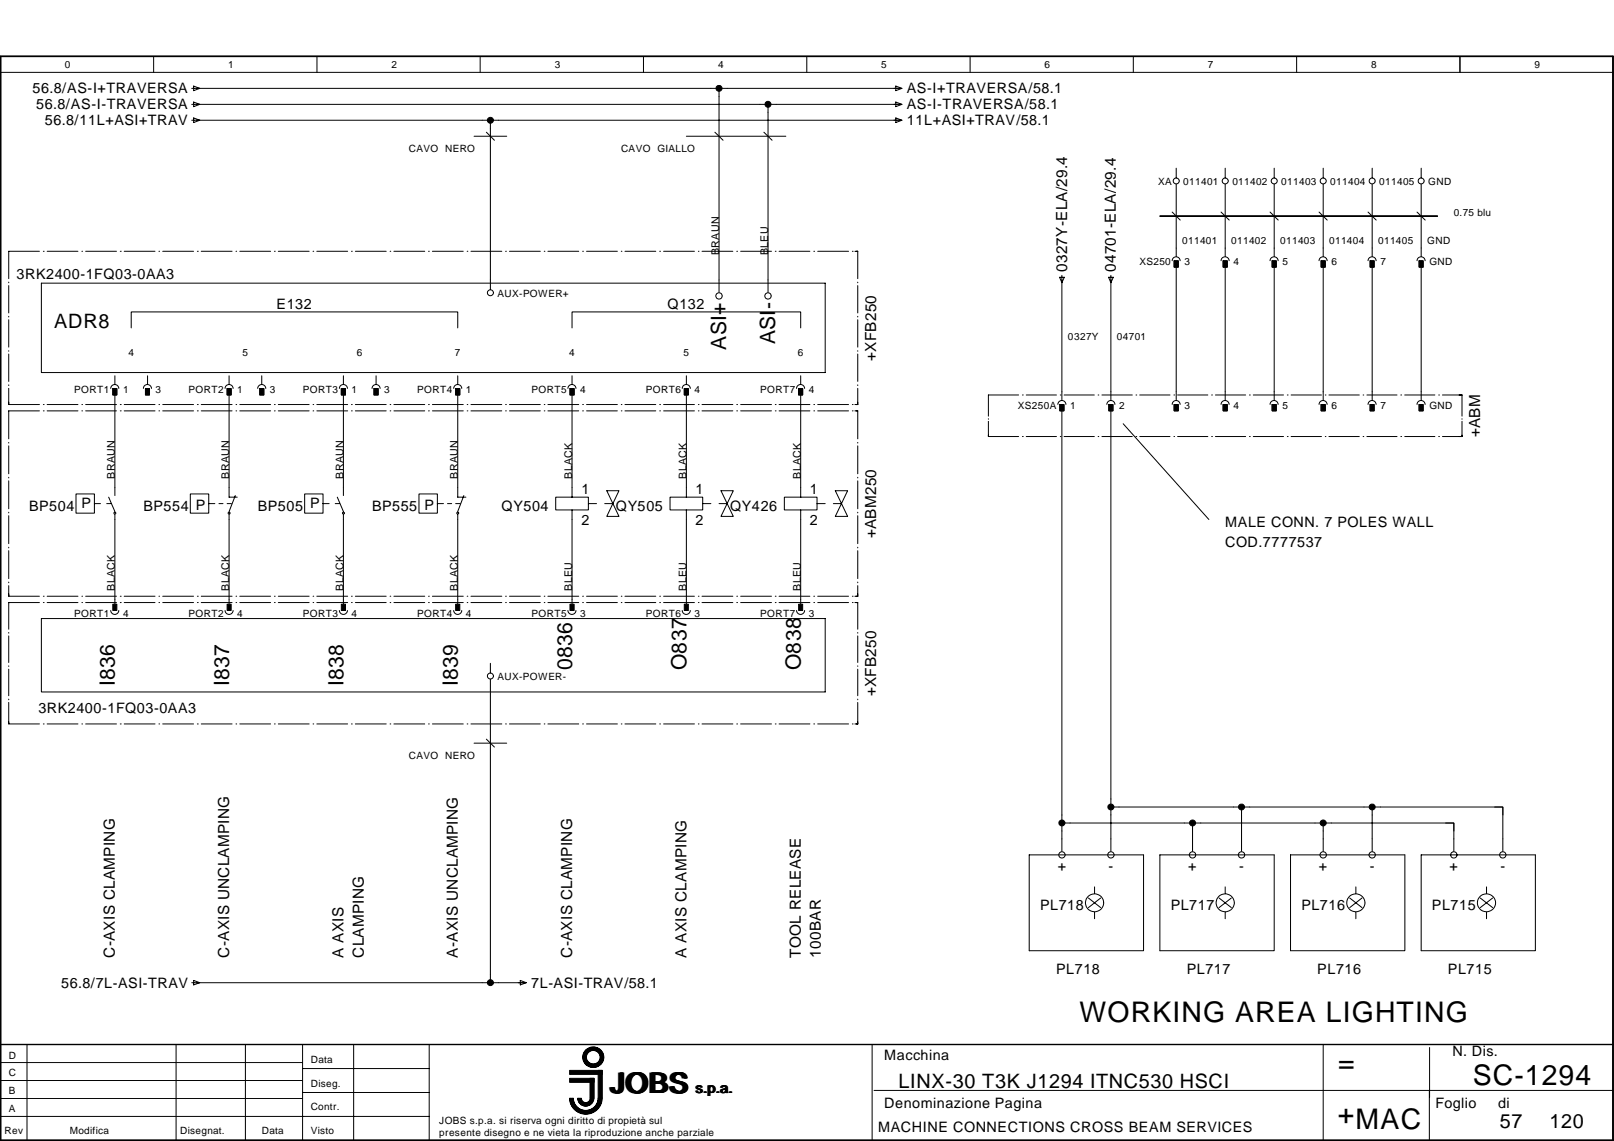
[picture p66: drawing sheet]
<svg xmlns="http://www.w3.org/2000/svg" width="297mm" height="210mm" viewBox="0 0 297 210" stroke-linecap="round" stroke-linejoin="round" font-family="sans-serif">
<defs><g id="words">
<g font-size="5.2">
<text x="198.6" y="188">WORKING AREA LIGHTING</text>
<text x="246.3" y="197.2">=</text>
<text x="112.5" y="201">JOBS</text>
<text x="271.1" y="199.6">SC-1294</text>
<text x="246.2" y="206.7">+MAC</text>
</g>
<g font-size="3.9">
<text x="133.6" y="64.3" transform="rotate(-90 133.6 64.3)">ASI+</text>
<text x="142.7" y="63.3" transform="rotate(-90 142.7 63.3)">ASI-</text>
<text x="105.3" y="123.3" transform="rotate(-90 105.3 123.3)">0836</text>
<text x="126.3" y="123.3" transform="rotate(-90 126.3 123.3)">O837</text>
<text x="147.4" y="123.3" transform="rotate(-90 147.4 123.3)">O838</text>
<text x="21.1" y="126.3" transform="rotate(-90 21.1 126.3)">I836</text>
<text x="42.2" y="126.3" transform="rotate(-90 42.2 126.3)">I837</text>
<text x="63.2" y="126.3" transform="rotate(-90 63.2 126.3)">I838</text>
<text x="84.2" y="126.3" transform="rotate(-90 84.2 126.3)">I839</text>
</g>
<g font-size="3.6">
<text x="10" y="60.3">ADR8</text>
<text x="165.4" y="200.2">LINX-30 T3K J1294 ITNC530 HSCI</text>
<text x="276.1" y="207.6">57</text>
<text x="285.2" y="207.6">120</text>
</g>
<g font-size="2.8">
<text x="196.4" y="50" transform="rotate(-90 196.4 50)">0327Y-ELA/29.4</text>
<text x="205.4" y="50" transform="rotate(-90 205.4 50)">04701-ELA/29.4</text>
<text x="161.2" y="66.4" transform="rotate(-90 161.2 66.4)">+XFB250</text>
<text x="272.4" y="80.5" transform="rotate(-90 272.4 80.5)">+ABM</text>
<text x="161.2" y="99" transform="rotate(-90 161.2 99)">+ABM250</text>
<text x="161.2" y="128.1" transform="rotate(-90 161.2 128.1)">+XFB250</text>
<text x="21.1" y="176.2" transform="rotate(-90 21.1 176.2)">C-AXIS CLAMPING</text>
<text x="42.2" y="176.2" transform="rotate(-90 42.2 176.2)">C-AXIS UNCLAMPING</text>
<text x="63.2" y="176.2" transform="rotate(-90 63.2 176.2)">A AXIS</text>
<text x="66.9" y="176.2" transform="rotate(-90 66.9 176.2)">CLAMPING</text>
<text x="84.2" y="176.2" transform="rotate(-90 84.2 176.2)">A-AXIS UNCLAMPING</text>
<text x="105.3" y="176.2" transform="rotate(-90 105.3 176.2)">C-AXIS CLAMPING</text>
<text x="126.3" y="176.2" transform="rotate(-90 126.3 176.2)">A AXIS CLAMPING</text>
<text x="147.4" y="176.2" transform="rotate(-90 147.4 176.2)">TOOL RELEASE</text>
<text x="151.1" y="176.2" transform="rotate(-90 151.1 176.2)">100BAR</text>
</g>
<g font-size="2.6">
<text x="6" y="17.2">56.8/AS-I+TRAVERSA</text>
<text x="166.9" y="17.2">AS-I+TRAVERSA/58.1</text>
<text x="6.7" y="20.1">56.8/AS-I-TRAVERSA</text>
<text x="8.3" y="23.1">56.8/11L+ASI+TRAV</text>
<text x="166.9" y="20.1">AS-I-TRAVERSA/58.1</text>
<text x="166.9" y="23.1">11L+ASI+TRAV/58.1</text>
<text x="3.1" y="51.4">3RK2400-1FQ03-0AA3</text>
<text x="50.9" y="56.8">E132</text>
<text x="122.9" y="56.8">Q132</text>
<text x="5.4" y="93.9">BP504</text>
<text x="15" y="93.5">P</text>
<text x="26.4" y="93.9">BP554</text>
<text x="36" y="93.8">P</text>
<text x="47.4" y="93.9">BP505</text>
<text x="57.1" y="93.5">P</text>
<text x="68.5" y="93.9">BP555</text>
<text x="78.1" y="93.8">P</text>
<text x="92.3" y="93.9">QY504</text>
<text x="107" y="90.8">1</text>
<text x="113.3" y="93.9">QY505</text>
<text x="128" y="90.8">1</text>
<text x="134.4" y="93.9">QY426</text>
<text x="149.1" y="90.8">1</text>
<text x="107" y="96.5">2</text>
<text x="128" y="96.5">2</text>
<text x="149.1" y="96.5">2</text>
<text x="225.5" y="96.9">MALE CONN. 7 POLES WALL</text>
<text x="225.5" y="100.6">COD.7777537</text>
<text x="7.1" y="131.2">3RK2400-1FQ03-0AA3</text>
<text x="194.7" y="160.2">+</text>
<text x="204" y="160.2">-</text>
<text x="218.7" y="160.2">+</text>
<text x="228" y="160.2">-</text>
<text x="242.7" y="160.2">+</text>
<text x="252.1" y="160.2">-</text>
<text x="266.8" y="160.2">+</text>
<text x="276.1" y="160.2">-</text>
<text x="191.4" y="167.4">PL718</text>
<text x="215.5" y="167.4">PL717</text>
<text x="239.5" y="167.4">PL716</text>
<text x="263.5" y="167.4">PL715</text>
<text x="194.4" y="179.2">PL718</text>
<text x="218.4" y="179.2">PL717</text>
<text x="242.4" y="179.2">PL716</text>
<text x="266.5" y="179.2">PL715</text>
<text x="11.3" y="181.7">56.8/7L-ASI-TRAV</text>
<text x="97.8" y="181.7">7L-ASI-TRAV/58.1</text>
<text x="162.7" y="195.1">Macchina</text>
<text x="267.3" y="194.3">N. Dis.</text>
<text x="128.1" y="201">s.p.a.</text>
<text x="162.7" y="203.9">Denominazione Pagina</text>
<text x="264.2" y="203.9">Foglio</text>
<text x="275.7" y="203.9">di</text>
<text x="161.6" y="208.3">MACHINE CONNECTIONS CROSS BEAM SERVICES</text>
</g>
<g font-size="2">
<text x="132.3" y="46.9" transform="rotate(-90 132.3 46.9)">BRAUN</text>
<text x="141.3" y="46.9" transform="rotate(-90 141.3 46.9)">BLEU</text>
<text x="21.1" y="88.1" transform="rotate(-90 21.1 88.1)">BRAUN</text>
<text x="42.2" y="88.1" transform="rotate(-90 42.2 88.1)">BRAUN</text>
<text x="63.2" y="88.1" transform="rotate(-90 63.2 88.1)">BRAUN</text>
<text x="84.2" y="88.1" transform="rotate(-90 84.2 88.1)">BRAUN</text>
<text x="105.3" y="88.1" transform="rotate(-90 105.3 88.1)">BLACK</text>
<text x="126.3" y="88.1" transform="rotate(-90 126.3 88.1)">BLACK</text>
<text x="147.4" y="88.1" transform="rotate(-90 147.4 88.1)">BLACK</text>
<text x="21.1" y="108.6" transform="rotate(-90 21.1 108.6)">BLACK</text>
<text x="42.2" y="108.6" transform="rotate(-90 42.2 108.6)">BLACK</text>
<text x="63.2" y="108.6" transform="rotate(-90 63.2 108.6)">BLACK</text>
<text x="84.2" y="108.6" transform="rotate(-90 84.2 108.6)">BLACK</text>
<text x="105.3" y="108.6" transform="rotate(-90 105.3 108.6)">BLEU</text>
<text x="126.3" y="108.6" transform="rotate(-90 126.3 108.6)">BLEU</text>
<text x="147.4" y="108.6" transform="rotate(-90 147.4 108.6)">BLEU</text>
</g>
<g font-size="1.8">
<text x="12" y="12.6">0</text>
<text x="42" y="12.6">1</text>
<text x="72" y="12.6">2</text>
<text x="102.1" y="12.6">3</text>
<text x="132.2" y="12.6">4</text>
<text x="162.2" y="12.6">5</text>
<text x="192.3" y="12.6">6</text>
<text x="222.3" y="12.6">7</text>
<text x="252.4" y="12.6">8</text>
<text x="282.4" y="12.6">9</text>
<text x="75.2" y="28">CAVO NERO</text>
<text x="114.3" y="28">CAVO GIALLO</text>
<text x="213.1" y="34.1">XA</text>
<text x="217.8" y="34.1">011401</text>
<text x="226.8" y="34.1">011402</text>
<text x="235.8" y="34.1">011403</text>
<text x="244.8" y="34.1">011404</text>
<text x="253.8" y="34.1">011405</text>
<text x="262.9" y="34.1">GND</text>
<text x="267.6" y="39.8">0.75 blu</text>
<text x="217.6" y="44.9">011401</text>
<text x="226.6" y="44.9">011402</text>
<text x="235.6" y="44.9">011403</text>
<text x="244.6" y="44.9">011404</text>
<text x="253.7" y="44.9">011405</text>
<text x="262.7" y="44.9">GND</text>
<text x="209.7" y="48.8">XS250</text>
<text x="218" y="48.8">3</text>
<text x="227" y="48.8">4</text>
<text x="236" y="48.8">5</text>
<text x="245" y="48.8">6</text>
<text x="254" y="48.8">7</text>
<text x="263.1" y="48.8">GND</text>
<text x="91.6" y="54.7">AUX-POWER+</text>
<text x="23.6" y="65.5">4</text>
<text x="44.7" y="65.5">5</text>
<text x="65.7" y="65.5">6</text>
<text x="83.7" y="65.5">7</text>
<text x="104.8" y="65.5">4</text>
<text x="125.8" y="65.5">5</text>
<text x="146.9" y="65.5">6</text>
<text x="196.6" y="62.5">0327Y</text>
<text x="205.6" y="62.5">04701</text>
<text x="13.7" y="72.3">PORT1</text>
<text x="22.6" y="72.3">1</text>
<text x="28.6" y="72.3">3</text>
<text x="34.7" y="72.3">PORT2</text>
<text x="43.7" y="72.3">1</text>
<text x="49.7" y="72.3">3</text>
<text x="55.7" y="72.3">PORT3</text>
<text x="64.7" y="72.3">1</text>
<text x="70.7" y="72.3">3</text>
<text x="76.8" y="72.3">PORT4</text>
<text x="85.7" y="72.3">1</text>
<text x="97.8" y="72.3">PORT5</text>
<text x="106.8" y="72.3">4</text>
<text x="118.8" y="72.3">PORT6</text>
<text x="127.8" y="72.3">4</text>
<text x="139.9" y="72.3">PORT7</text>
<text x="148.9" y="72.3">4</text>
<text x="187.3" y="75.2">XS250A</text>
<text x="196.9" y="75.2">1</text>
<text x="205.9" y="75.2">2</text>
<text x="218" y="75.2">3</text>
<text x="227" y="75.2">4</text>
<text x="236" y="75.2">5</text>
<text x="245" y="75.2">6</text>
<text x="254" y="75.2">7</text>
<text x="263.1" y="75.2">GND</text>
<text x="13.7" y="113.4">PORT1</text>
<text x="22.6" y="113.4">4</text>
<text x="34.7" y="113.4">PORT2</text>
<text x="43.7" y="113.4">4</text>
<text x="55.7" y="113.4">PORT3</text>
<text x="64.7" y="113.4">4</text>
<text x="76.8" y="113.4">PORT4</text>
<text x="85.7" y="113.4">4</text>
<text x="97.8" y="113.4">PORT5</text>
<text x="106.8" y="113.4">3</text>
<text x="118.8" y="113.4">PORT6</text>
<text x="127.8" y="113.4">3</text>
<text x="139.9" y="113.4">PORT7</text>
<text x="148.9" y="113.4">3</text>
<text x="91.6" y="125.2">AUX-POWER-</text>
<text x="75.2" y="139.6">CAVO NERO</text>
<text x="1.6" y="194.7">D</text>
<text x="57.2" y="195.5">Data</text>
<text x="1.6" y="201.3">B</text>
<text x="1.6" y="198">C</text>
<text x="57.2" y="199.9">Diseg.</text>
<text x=".8" y="208.7">Rev</text>
<text x="1.6" y="204.6">A</text>
<text x="12.9" y="208.7">Modifica</text>
<text x="33.1" y="208.7">Disegnat.</text>
<text x="48.2" y="208.7">Data</text>
<text x="57.2" y="204.3">Contr.</text>
<text x="57.2" y="208.7">Visto</text>
<text x="80.9" y="206.8">JOBS s.p.a. si riserva ogni diritto di propietà sul</text>
<text x="80.9" y="209">presente disegno e ne vieta la riproduzione anche parziale</text>
</g>
</g></defs>
<g fill="none" stroke="#000" stroke-width=".18">
<path d="M.1 10.4h296.8v199.4h-296.8zM.1 13.3h296.8M28.3 10.4v2.9M58.3 10.4v2.9M88.4 10.4v2.9M118.4 10.4v2.9M148.5 10.4v2.9M178.5 10.4v2.9M208.6 10.4v2.9M238.6 10.4v2.9M268.7 10.4v2.9M87.2 25.1h6.1"/>
<path d="M126.3 25.1h18.3M213.5 39.8h51.1M1.6 51.9v.1M1.6 52.5v5.1M1.6 58.2v.1M1.6 58.8v5.1M7.3 46.2h-5.7v5.1M7.6 52.1h144.3v16.4h-144.3zM8 46.2h.1M8.7 46.2h5.6M15.1 46.2h.1M15.8 46.2h5.6"/>
<path d="M22.1 46.2h.2M22.9 46.2h5.6M29.2 46.2h.2M29.9 46.2h5.7M36.3 46.2h.2M37 46.2h5.7M43.4 46.2h.2M44.1 46.2h5.7M50.5 46.2h.1M51.2 46.2h5.7M57.6 46.2h.1M58.3 46.2h5.7"/>
<path d="M64.7 46.2h.1M65.4 46.2h5.7M71.8 46.2h.1M72.5 46.2h5.7M78.9 46.2h.1M79.6 46.2h5.7M86 46.2h.1M86.7 46.2h5.6M93 46.2h.2M93.8 46.2h5.6M100.2 46.2h.1M100.8 46.2h5.7"/>
<path d="M107.2 46.2h.2M107.9 46.2h5.7M114.3 46.2h.2M115 46.2h5.7M121.4 46.2h.2M122.1 46.2h5.7M128.5 46.2h.1M129.2 46.2h5.7M135.6 46.2h.1M136.3 46.2h5.7M142.7 46.2h.1M143.4 46.2h5.7"/>
<path d="M149.8 46.2h.1M150.5 46.2h5.7M156.9 46.2h.1M157.3 46.2h.6v5.1M157.9 51.9v.1M157.9 52.5v5.1M157.9 58.2v.1M157.9 58.8v5.1M1.6 74v.4h5.7M1.6 64.5v.1M1.6 65.1v5.1M1.6 70.8v.1"/>
<path d="M1.6 71.4v3M7.3 75.6h-5.7v5.1M8 74.4h.1M8 75.6h.1M8.7 74.4h5.6M8.7 75.6h5.6M15.1 74.4h.1M15.1 75.6h.1M15.8 74.4h5.6M15.8 75.6h5.6M22.1 74.4h.2M22.1 75.6h.2"/>
<path d="M22.9 74.4h5.6M22.9 75.6h5.6M24.1 60.3v-2.9h60.1v2.9M29.2 74.4h.2M29.2 75.6h.2M29.9 74.4h5.7M29.9 75.6h5.7M36.3 74.4h.2M36.3 75.6h.2M37 74.4h5.7M37 75.6h5.7M43.4 74.4h.2"/>
<path d="M43.4 75.6h.2M44.1 74.4h5.7M44.1 75.6h5.7M50.5 74.4h.1M50.5 75.6h.1M51.2 74.4h5.7M51.2 75.6h5.7M57.6 74.4h.1M57.6 75.6h.1M58.3 74.4h5.7M58.3 75.6h5.7M64.7 74.4h.1"/>
<path d="M64.7 75.6h.1M65.4 74.4h5.7M65.4 75.6h5.7M71.8 74.4h.1M71.8 75.6h.1M72.5 74.4h5.7M72.5 75.6h5.7M78.9 74.4h.1M78.9 75.6h.1M79.6 74.4h5.7M79.6 75.6h5.7M86 74.4h.1"/>
<path d="M86 75.6h.1M86.7 74.4h5.6M86.7 75.6h5.6M93 74.4h.2M93 75.6h.2M93.8 74.4h5.6M93.8 75.6h5.6M100.2 74.4h.1M100.2 75.6h.1M100.8 74.4h5.7M100.8 75.6h5.7M105.3 60.3v-2.9h42.1v2.9"/>
<path d="M107.2 74.4h.2M107.2 75.6h.2M107.9 74.4h5.7M107.9 75.6h5.7M114.3 74.4h.2M114.3 75.6h.2M115 74.4h5.7M115 75.6h5.7M121.4 74.4h.2M121.4 75.6h.2M122.1 74.4h5.7M122.1 75.6h5.7"/>
<path d="M128.5 74.4h.1M128.5 75.6h.1M129.2 74.4h5.7M129.2 75.6h5.7M135.6 74.4h.1M135.6 75.6h.1M136.3 74.4h5.7M136.3 75.6h5.7M142.7 74.4h.1M142.7 75.6h.1M143.4 74.4h5.7M143.4 75.6h5.7"/>
<path d="M149.8 74.4h.1M149.8 75.6h.1M150.5 74.4h5.7M150.5 75.6h5.7M156.9 74.4h.1M156.9 75.6h.1M157.3 75.6h.6v5.1M157.9 71.4v3h-.6M157.9 64.5v.1M157.9 65.1v5.1M157.9 70.8v.1M181.9 77v.1"/>
<path d="M181.9 77.5v2.8M187.5 72.7h-5.6v3.9M188.2 72.7h.1M188.9 72.7h5.5M195.1 72.7h.2M195.8 72.7h5.6M202.1 72.7h.1M202.8 72.7h5.6M206.7 78l15.8 17.6M209.1 72.7h.1M209.8 72.7h5.5M216 72.7h.2"/>
<path d="M216.7 72.7h5.6M223 72.7h.1M223.7 72.7h5.6M230 72.7h.1M230.6 72.7h5.6M236.9 72.7h.2M237.6 72.7h5.6M243.9 72.7h.1M244.6 72.7h5.6M250.9 72.7h.1M251.6 72.7h5.5M257.8 72.7h.2"/>
<path d="M258.5 72.7h5.6M264.8 72.7h.1M265.5 72.7h3.6v3.9M269.1 77.5v2.8h-3.6M269.1 77v.1M1.6 81.4v.1M1.6 82v5.2M1.6 87.8v.1M1.6 88.5v5.1M1.6 94.2v.2M1.6 94.9v5.1M157.9 81.4v.1"/>
<path d="M157.9 82v5.2M157.9 87.8v.1M157.9 88.5v5.1M157.9 94.2v.2M157.9 94.9v5.1M181.9 80.1v.2h5.6M188.2 80.3h.1M188.9 80.3h5.5M195.1 80.3h.2M195.8 80.3h5.6M202.1 80.3h.1M202.8 80.3h5.6"/>
<path d="M209.1 80.3h.1M209.8 80.3h5.5M216 80.3h.2M216.7 80.3h5.6M223 80.3h.1M223.7 80.3h5.6M230 80.3h.1M230.6 80.3h5.6M236.9 80.3h.2M237.6 80.3h5.6M243.9 80.3h.1M244.6 80.3h5.6"/>
<path d="M250.9 80.3h.1M251.6 80.3h5.5M257.8 80.3h.2M258.5 80.3h5.6M264.8 80.3h.1M1.6 109.2v.5h5.7M1.6 100.7v.1M1.6 101.3v5.1M1.6 107.1v.1M1.6 107.7v2M1.6 116.4v.1M1.6 117v4.9"/>
<path d="M7.3 110.9h-5.7v4.9M7.6 113.8h144.3v13.5h-144.3zM8 109.7h.1M8 110.9h.1M8.7 109.7h5.6M8.7 110.9h5.6M15.1 109.7h.1M15.1 110.9h.1M15.8 109.7h5.6M15.8 110.9h5.6M22.1 109.7h.2M22.1 110.9h.2"/>
<path d="M22.9 109.7h5.6M22.9 110.9h5.6M29.2 109.7h.2M29.2 110.9h.2M29.9 109.7h5.7M29.9 110.9h5.7M36.3 109.7h.2M36.3 110.9h.2M37 109.7h5.7M37 110.9h5.7M43.4 109.7h.2M43.4 110.9h.2"/>
<path d="M44.1 109.7h5.7M44.1 110.9h5.7M50.5 109.7h.1M50.5 110.9h.1M51.2 109.7h5.7M51.2 110.9h5.7M57.6 109.7h.1M57.6 110.9h.1M58.3 109.7h5.7M58.3 110.9h5.7M64.7 109.7h.1M64.7 110.9h.1"/>
<path d="M65.4 109.7h5.7M65.4 110.9h5.7M71.8 109.7h.1M71.8 110.9h.1M72.5 109.7h5.7M72.5 110.9h5.7M78.9 109.7h.1M78.9 110.9h.1M79.6 109.7h5.7M79.6 110.9h5.7M86 109.7h.1M86 110.9h.1"/>
<path d="M86.7 109.7h5.6M86.7 110.9h5.6M93 109.7h.2M93 110.9h.2M93.8 109.7h5.6M93.8 110.9h5.6M100.2 109.7h.1M100.2 110.9h.1M100.8 109.7h5.7M100.8 110.9h5.7M107.2 109.7h.2M107.2 110.9h.2"/>
<path d="M107.9 109.7h5.7M107.9 110.9h5.7M114.3 109.7h.2M114.3 110.9h.2M115 109.7h5.7M115 110.9h5.7M121.4 109.7h.2M121.4 110.9h.2M122.1 109.7h5.7M122.1 110.9h5.7M128.5 109.7h.1M128.5 110.9h.1"/>
<path d="M129.2 109.7h5.7M129.2 110.9h5.7M135.6 109.7h.1M135.6 110.9h.1M136.3 109.7h5.7M136.3 110.9h5.7M142.7 109.7h.1M142.7 110.9h.1M143.4 109.7h5.7M143.4 110.9h5.7M149.8 109.7h.1M149.8 110.9h.1"/>
<path d="M150.5 109.7h5.7M150.5 110.9h5.7M156.9 109.7h.1M156.9 110.9h.1M157.3 110.9h.6v4.9M157.9 100.7v.1M157.9 101.3v5.1M157.9 107.1v.1M157.9 107.7v2h-.6M157.9 116.4v.1M157.9 117v4.9M1.6 132.8v.4h5.7"/>
<path d="M1.6 122.5v.1M1.6 123.1v4.9M1.6 128.6v.1M1.6 129.2v4M8 133.2h.1M8.7 133.2h5.6M15.1 133.2h.1M15.8 133.2h5.6M22.1 133.2h.2M22.9 133.2h5.6M29.2 133.2h.2M29.9 133.2h5.7"/>
<path d="M36.3 133.2h.2M37 133.2h5.7M43.4 133.2h.2M44.1 133.2h5.7M50.5 133.2h.1M51.2 133.2h5.7M57.6 133.2h.1M58.3 133.2h5.7M64.7 133.2h.1M65.4 133.2h5.7M71.8 133.2h.1M72.5 133.2h5.7"/>
<path d="M78.9 133.2h.1M79.6 133.2h5.7M86 133.2h.1M86.7 133.2h5.6M87.2 136.7h6.1M93 133.2h.2M93.8 133.2h5.6M100.2 133.2h.1M100.8 133.2h5.7M107.2 133.2h.2M107.9 133.2h5.7M114.3 133.2h.2"/>
<path d="M115 133.2h5.7M121.4 133.2h.2M122.1 133.2h5.7M128.5 133.2h.1M129.2 133.2h5.7M135.6 133.2h.1M136.3 133.2h5.7M142.7 133.2h.1M143.4 133.2h5.7M149.8 133.2h.1M150.5 133.2h5.7M156.9 133.2h.1"/>
<path d="M157.9 122.5v.1M157.9 123.1v4.9M157.9 128.6v.1M157.9 129.2v4h-.6M.1 198.8h55.6M.1 195.5h55.6M.1 192.2h296.8M5 192.2v17.6M32.4 192.2v17.6M45.2 192.2v17.6M55.7 192.2v17.6M55.7 196.6h23.3"/>
<path d="M65.1 192.2v17.6M79 192.2v17.6M160.5 192.2v17.6M243.5 192.2v17.6M263.1 192.7v9.2M.1 205.4h78.9M.1 202.1h55.6M55.7 201h23.3M105 202a2.85 2.85 0 0 0 2.8 2.8 2.85 2.85 0 0 0 2.9-2.8M105 202a2.77 2.77 0 0 0 2.8 2.7 2.77 2.77 0 0 0 2.8-2.7M105.1 202a2.69 2.69 0 0 0 2.7 2.7 2.69 2.69 0 0 0 2.7-2.7M105.2 202a2.63 2.63 0 0 0 2.6 2.6 2.63 2.63 0 0 0 2.6-2.6"/>
<path d="M105.3 202a2.54 2.54 0 0 0 2.5 2.5 2.54 2.54 0 0 0 2.5-2.5M105.3 202a2.47 2.47 0 0 0 2.5 2.4 2.47 2.47 0 0 0 2.5-2.4M105.4 202a2.39 2.39 0 0 0 2.4 2.4 2.39 2.39 0 0 0 2.4-2.4M106.3 202a1.49 1.49 0 0 0 1.5 1.5 1.49 1.49 0 0 0 1.5-1.5M106.4 202a1.42 1.42 0 0 0 1.4 1.4 1.42 1.42 0 0 0 1.4-1.4M106.5 202a1.34 1.34 0 0 0 1.3 1.3 1.34 1.34 0 0 0 1.4-1.3M106.5 202a1.27 1.27 0 0 0 1.3 1.3 1.27 1.27 0 0 0 1.3-1.3M106.6 202a1.19 1.19 0 0 0 1.2 1.2 1.19 1.19 0 0 0 1.2-1.2M106.7 202a1.12 1.12 0 0 0 1.1 1.1 1.12 1.12 0 0 0 1.1-1.1M106.8 202a1.04 1.04 0 0 0 1 1.1 1.04 1.04 0 0 0 1-1.1M106.8 202a.96 .96 0 0 0 1 1 .96 .96 0 0 0 1-1M106.9 202a.89 .89 0 0 0 .9 .9 .89 .89 0 0 0 .9-.9"/>
<path d="M107 202a.81 .81 0 0 0 .8 .8 .81 .81 0 0 0 .8-.8M110.1 202a2.3 2.3 0 0 1-2.3 2.3 2.3 2.3 0 0 1-2.3-2.3 2.32 2.32 0 0 0 2.3 2.3 2.32 2.32 0 0 0 2.3-2.3M110.7 202a2.94 2.94 0 0 1-2.9 2.9 2.94 2.94 0 0 1-3-2.9 3 3 0 0 0 3 3 3 3 0 0 0 3-3M160.9 200.6h136M263.1 200.6v9.2"/>
<circle cx="109.2" cy="194.5" r="1.33"/>
<circle cx="109.2" cy="194.5" r="1.48"/>
<circle cx="109.2" cy="194.5" r="1.55"/>
<circle cx="109.2" cy="194.5" r="1.85"/>
<circle cx="109.2" cy="194.5" r="1.25"/>
<circle cx="109.2" cy="194.5" r="1.78"/>
<circle cx="109.2" cy="194.5" r="1.4"/>
<circle cx="109.2" cy="194.5" r="1.63"/>
<circle cx="109.2" cy="194.5" r="1.69"/>
<circle cx="109.2" cy="194.5" r="1.92"/>
</g>
<path d="M.1 10.4h296.8v199.4h-296.8zM.1 192.2h296.8" fill="none" stroke="#000" stroke-width=".26"/>
<g fill="#000" stroke="#000" stroke-width=".18">
<path d="M104.8 196.9h6v.8h-6zM104.8 198.4h4.5v.7h-4.5zM108.6 198.4h.7v3.7h-.7zM110.1 196.9h.7v5.2h-.7z"/>
<circle cx="132.3" cy="16.2" r=".54"/>
<circle cx="141.4" cy="19.2" r=".55"/>
<circle cx="90.3" cy="22.1" r=".55"/>
<circle cx="195.4" cy="151.4" r=".55"/>
<circle cx="204.5" cy="148.4" r=".55"/>
<circle cx="219.5" cy="151.4" r=".55"/>
<circle cx="228.5" cy="148.5" r=".55"/>
<circle cx="243.5" cy="151.4" r=".55"/>
<circle cx="252.5" cy="148.5" r=".54"/>
<circle cx="90.3" cy="180.8" r=".55"/>
</g>
<g fill="none" stroke="#000" stroke-width=".19">
<path d="M35.3 16.3h130.6M35.3 19.2h130.6M35.6 15.8l1.2 .5-1.2 .4zM35.6 18.8l1.2 .4-1.2 .4zM132.3 16.3v37.4M141.3 19.2v34.5M164.9 15.8l1.1 .5-1.1 .4zM164.9 18.8l1.1 .4-1.1 .4zM35.3 22.1h130.6M35.6 21.7l1.2 .4-1.2 .4zM89.5 24.3l1.5 1.5M90.3 22.1v31.2"/>
<path d="M131.6 24.3l1.5 1.5M140.6 24.3l1.5 1.5M164.9 21.7l1.1 .4-1.1 .4zM215.7 39l1.5 1.5M216.5 30.9v1.8M216.5 33.9v13.2M224.7 39l1.5 1.5M225.5 30.9v1.8M225.5 33.9v13.2M233.7 39l1.5 1.5M234.5 30.9v1.8M234.5 33.9v13.2"/>
<path d="M242.8 39l1.5 1.5M243.5 30.9v1.8M243.5 33.9v13.2M251.8 39l1.5 1.5M252.5 30.9v1.8M252.5 33.9v13.2M260.8 39l1.5 1.5M261.6 30.9v1.8M261.6 33.9v13.2M195 51h.9l-.5 1zM195.4 50.7v22.8M204 51h.9l-.5 1z"/>
<path d="M204.4 50.7v22.8M215.7 48a.73 .73 0 0 1 .8-.8 .73 .73 0 0 1 .7 .8M216.1 48h.7v1.1h-.7zM216.5 48.6v24.9M224.7 48a.74 .74 0 0 1 .8-.8 .74 .74 0 0 1 .7 .8M225.1 48h.8v1.1h-.8zM225.5 48.6v24.9M233.7 48a.74 .74 0 0 1 .8-.8 .74 .74 0 0 1 .7 .8M234.1 48h.8v1.1h-.8zM234.5 48.6v24.9M242.8 48a.74 .74 0 0 1 .7-.8 .74 .74 0 0 1 .7 .8M243.1 48h.8v1.1h-.8z"/>
<path d="M243.5 48.6v24.9M251.8 48a.74 .74 0 0 1 .7-.8 .74 .74 0 0 1 .8 .8M252.2 48h.7v1.1h-.7zM252.5 48.6v24.9M260.8 48a.74 .74 0 0 1 .7-.8 .74 .74 0 0 1 .8 .8M261.2 48h.7v1.1h-.7zM261.6 48.6v24.9M20.4 71.5a.74 .74 0 0 1 .7-.8 .74 .74 0 0 1 .8 .8M20.8 71.5h.7v1.2h-.7zM21.1 69.1v1.5M21.1 72.1v19.1M26.4 71.5a.74 .74 0 0 1 .7-.8 .74 .74 0 0 1 .8 .8"/>
<path d="M26.8 71.5h.7v1.2h-.7zM27.2 69.1v1.5M41.4 71.5a.74 .74 0 0 1 .8-.8 .74 .74 0 0 1 .7 .8M41.8 71.5h.7v1.2h-.7zM42.2 69.1v1.5M42.2 72.1v19.4h1.5M47.4 71.5a.74 .74 0 0 1 .8-.8 .74 .74 0 0 1 .7 .8M47.8 71.5h.8v1.2h-.8zM48.2 69.1v1.5M62.5 71.5a.74 .74 0 0 1 .7-.8 .74 .74 0 0 1 .7 .8M62.8 71.5h.8v1.2h-.8zM63.2 69.1v1.5"/>
<path d="M63.2 72.1v19.1M68.5 71.5a.74 .74 0 0 1 .7-.8 .74 .74 0 0 1 .8 .8M68.8 71.5h.8v1.2h-.8zM69.2 69.1v1.5M83.5 71.5a.74 .74 0 0 1 .7-.8 .74 .74 0 0 1 .8 .8M83.9 71.5h.7v1.2h-.7zM84.2 69.1v1.5M84.2 72.1v19.4h1.5M104.5 71.5a.74 .74 0 0 1 .8-.8 .74 .74 0 0 1 .7 .8M104.9 71.5h.8v1.2h-.8zM105.3 69.1v1.5M105.3 72.1v19.4"/>
<path d="M125.6 71.5a.74 .74 0 0 1 .7-.8 .74 .74 0 0 1 .7 .8M125.9 71.5h.8v1.2h-.8zM126.3 69.1v1.5M126.3 72.1v19.4M146.6 71.5a.74 .74 0 0 1 .7-.8 .74 .74 0 0 1 .8 .8M147 71.5h.7v1.2h-.7zM147.4 69.1v1.5M147.4 72.1v19.4M194.7 74.4a.74 .74 0 0 1 .7-.7 .74 .74 0 0 1 .8 .7M195 74.4h.8v1.2h-.8zM195.4 75v81.5M203.7 74.4a.74 .74 0 0 1 .7-.7 .74 .74 0 0 1 .8 .7"/>
<path d="M204.1 74.4h.7v1.2h-.7zM204.4 75v81.5M215.7 74.4a.73 .73 0 0 1 .8-.7 .73 .73 0 0 1 .7 .7M216.1 74.4h.7v1.2h-.7zM224.7 74.4a.74 .74 0 0 1 .8-.7 .74 .74 0 0 1 .7 .7M225.1 74.4h.8v1.2h-.8zM233.7 74.4a.74 .74 0 0 1 .8-.7 .74 .74 0 0 1 .7 .7M234.1 74.4h.8v1.2h-.8zM242.8 74.4a.74 .74 0 0 1 .7-.7 .74 .74 0 0 1 .7 .7M243.1 74.4h.8v1.2h-.8zM251.8 74.4a.74 .74 0 0 1 .7-.7 .74 .74 0 0 1 .8 .7M252.2 74.4h.7v1.2h-.7z"/>
<path d="M260.8 74.4a.74 .74 0 0 1 .7-.7 .74 .74 0 0 1 .8 .7M261.2 74.4h.7v1.2h-.7zM14 90.9h3.4v3.5h-3.4zM17.4 92.6h1.1M19.6 92.6h.8M20 91.5l1.1 2.6M21 94.3l.2-.1 .1 .3-.3 .1zM21.1 94.7v16.4M35 90.9h3.4v3.5h-3.4zM38.4 92.6h1.1M40.3 92.6h.7M41.8 92.6h.7"/>
<path d="M42 94.3h.3v.2l-.2 .1zM42.2 94.7v16.4M43.3 91.2l-1.1 2.9M56.1 90.9h3.4v3.5h-3.4zM59.5 92.6h1.1M61.7 92.6h.8M62.1 91.5l1.1 2.6M63.1 94.3h.2v.2l-.2 .1zM63.2 94.7v16.4M77.1 90.9h3.4v3.5h-3.4zM80.5 92.6h1.1M82.4 92.6h.7"/>
<path d="M83.9 92.6h.7M84.1 94.3l.2-.1 .1 .2-.2 .2zM84.2 94.7v16.4M85.4 91.2l-1.2 2.9M102.3 91.5h6v2.3h-6zM105.3 93.8v17.3M108.3 92.6h1.5M111.3 92.6h1.5M111.7 90.3l2.2 4.7h-2.2l2.2-4.7zM123.3 91.5h6v2.3h-6zM126.3 93.8v17.3M129.3 92.6h1.5"/>
<path d="M132.3 92.6h1.5M132.7 90.3l2.3 4.7h-2.3l2.3-4.7zM144.4 91.5h6v2.3h-6zM147.4 93.8v17.3M150.4 92.6h1.5M153.4 92.6h1.5M153.7 90.3l2.3 4.7h-2.3l2.3-4.7zM20.4 112.3a.74 .74 0 0 0 .7 .7 .74 .74 0 0 0 .8-.7M41.4 112.3a.74 .74 0 0 0 .8 .7 .74 .74 0 0 0 .7-.7M62.5 112.3a.74 .74 0 0 0 .7 .7 .74 .74 0 0 0 .7-.7M83.5 112.3a.74 .74 0 0 0 .7 .7 .74 .74 0 0 0 .8-.7M104.5 112.3a.74 .74 0 0 0 .8 .7 .74 .74 0 0 0 .7-.7"/>
<path d="M125.6 112.3a.74 .74 0 0 0 .7 .7 .74 .74 0 0 0 .7-.7M146.6 112.3a.74 .74 0 0 0 .7 .7 .74 .74 0 0 0 .8-.7M89.5 136l1.5 1.4M90.3 122v1.8M90.3 124.9v55.9M189.4 157.3h21.1v17.6h-21.1zM195.4 151.4h72.2v5.1M204.4 148.5h72.2v8M213.5 157.3h21v17.6h-21zM219.5 151.4v5.1M228.5 148.5v8M237.5 157.3h21v17.6h-21z"/>
<path d="M243.5 151.4v5.1M252.5 148.5v8M261.6 157.3h21v17.6h-21zM266.1 151.4h1.5v1.5M275.1 148.5h1.5v1.4M200.3 165.2l2.3 1.8M201.4 163.2v1.1M201.4 167.9v1.1M202.6 165.2l-2.3 1.8M224.4 165.2l2.2 1.8M225.5 163.2v1.1M225.5 167.9v1.1"/>
<path d="M226.6 165.2l-2.2 1.8M248.4 165.2l2.3 1.8M249.5 163.2v1.1M249.5 167.9v1.1M250.7 165.2l-2.3 1.8M272.4 165.2l2.3 1.8M273.6 163.2v1.1M273.6 167.9v1.1M274.7 165.2l-2.3 1.8M35.3 180.8h61.5M35.6 180.4l1.2 .4-1.2 .4zM95.8 180.4l1.1 .4-1.1 .4z"/>
<circle cx="216.5" cy="33.3" r=".55"/>
<circle cx="225.5" cy="33.3" r=".55"/>
<circle cx="234.5" cy="33.3" r=".55"/>
<circle cx="243.5" cy="33.3" r=".54"/>
<circle cx="252.5" cy="33.3" r=".55"/>
<circle cx="261.6" cy="33.3" r=".55"/>
<circle cx="90.3" cy="53.9" r=".55"/>
<circle cx="132.3" cy="54.4" r=".58"/>
<circle cx="141.4" cy="54.5" r=".58"/>
<circle cx="90.3" cy="124.4" r=".55"/>
<circle cx="195.5" cy="157.3" r=".59"/>
<circle cx="204.5" cy="157.3" r=".58"/>
<circle cx="219.5" cy="157.3" r=".58"/>
<circle cx="228.5" cy="157.3" r=".58"/>
<circle cx="243.5" cy="157.3" r=".58"/>
<circle cx="252.5" cy="157.3" r=".58"/>
<circle cx="267.6" cy="157.3" r=".58"/>
<circle cx="276.6" cy="157.3" r=".58"/>
<circle cx="201.5" cy="166.1" r="1.67"/>
<circle cx="225.5" cy="166.1" r="1.67"/>
<circle cx="249.6" cy="166.1" r="1.67"/>
<circle cx="273.6" cy="166.1" r="1.67"/>
</g>
<g fill="#000" stroke="#000" stroke-width=".19">
<path d="M216.1 48h.7v1.1h-.7zM225.1 48h.8v1.1h-.8zM234.1 48h.8v1.1h-.8zM243.1 48h.8v1.1h-.8zM252.2 48h.7v1.1h-.7zM261.2 48h.7v1.1h-.7zM20.8 71.5h.7v1.2h-.7zM26.8 71.5h.7v1.2h-.7zM41.8 71.5h.7v1.2h-.7zM47.8 71.5h.8v1.2h-.8zM62.8 71.5h.8v1.2h-.8zM68.8 71.5h.8v1.2h-.8z"/>
<path d="M83.9 71.5h.7v1.2h-.7zM104.9 71.5h.8v1.2h-.8zM125.9 71.5h.8v1.2h-.8zM147 71.5h.7v1.2h-.7zM195 74.4h.8v1.2h-.8zM204.1 74.4h.7v1.2h-.7zM216.1 74.4h.7v1.2h-.7zM225.1 74.4h.8v1.2h-.8zM234.1 74.4h.8v1.2h-.8zM243.1 74.4h.8v1.2h-.8zM252.2 74.4h.7v1.2h-.7zM261.2 74.4h.7v1.2h-.7z"/>
<path d="M20.8 111.1h.7v1.2h-.7zM41.8 111.1h.7v1.2h-.7zM62.8 111.1h.8v1.2h-.8zM83.9 111.1h.7v1.2h-.7zM104.9 111.1h.8v1.2h-.8zM125.9 111.1h.8v1.2h-.8zM147 111.1h.7v1.2h-.7z"/>
</g>
<use href="#words"/>
</svg>
